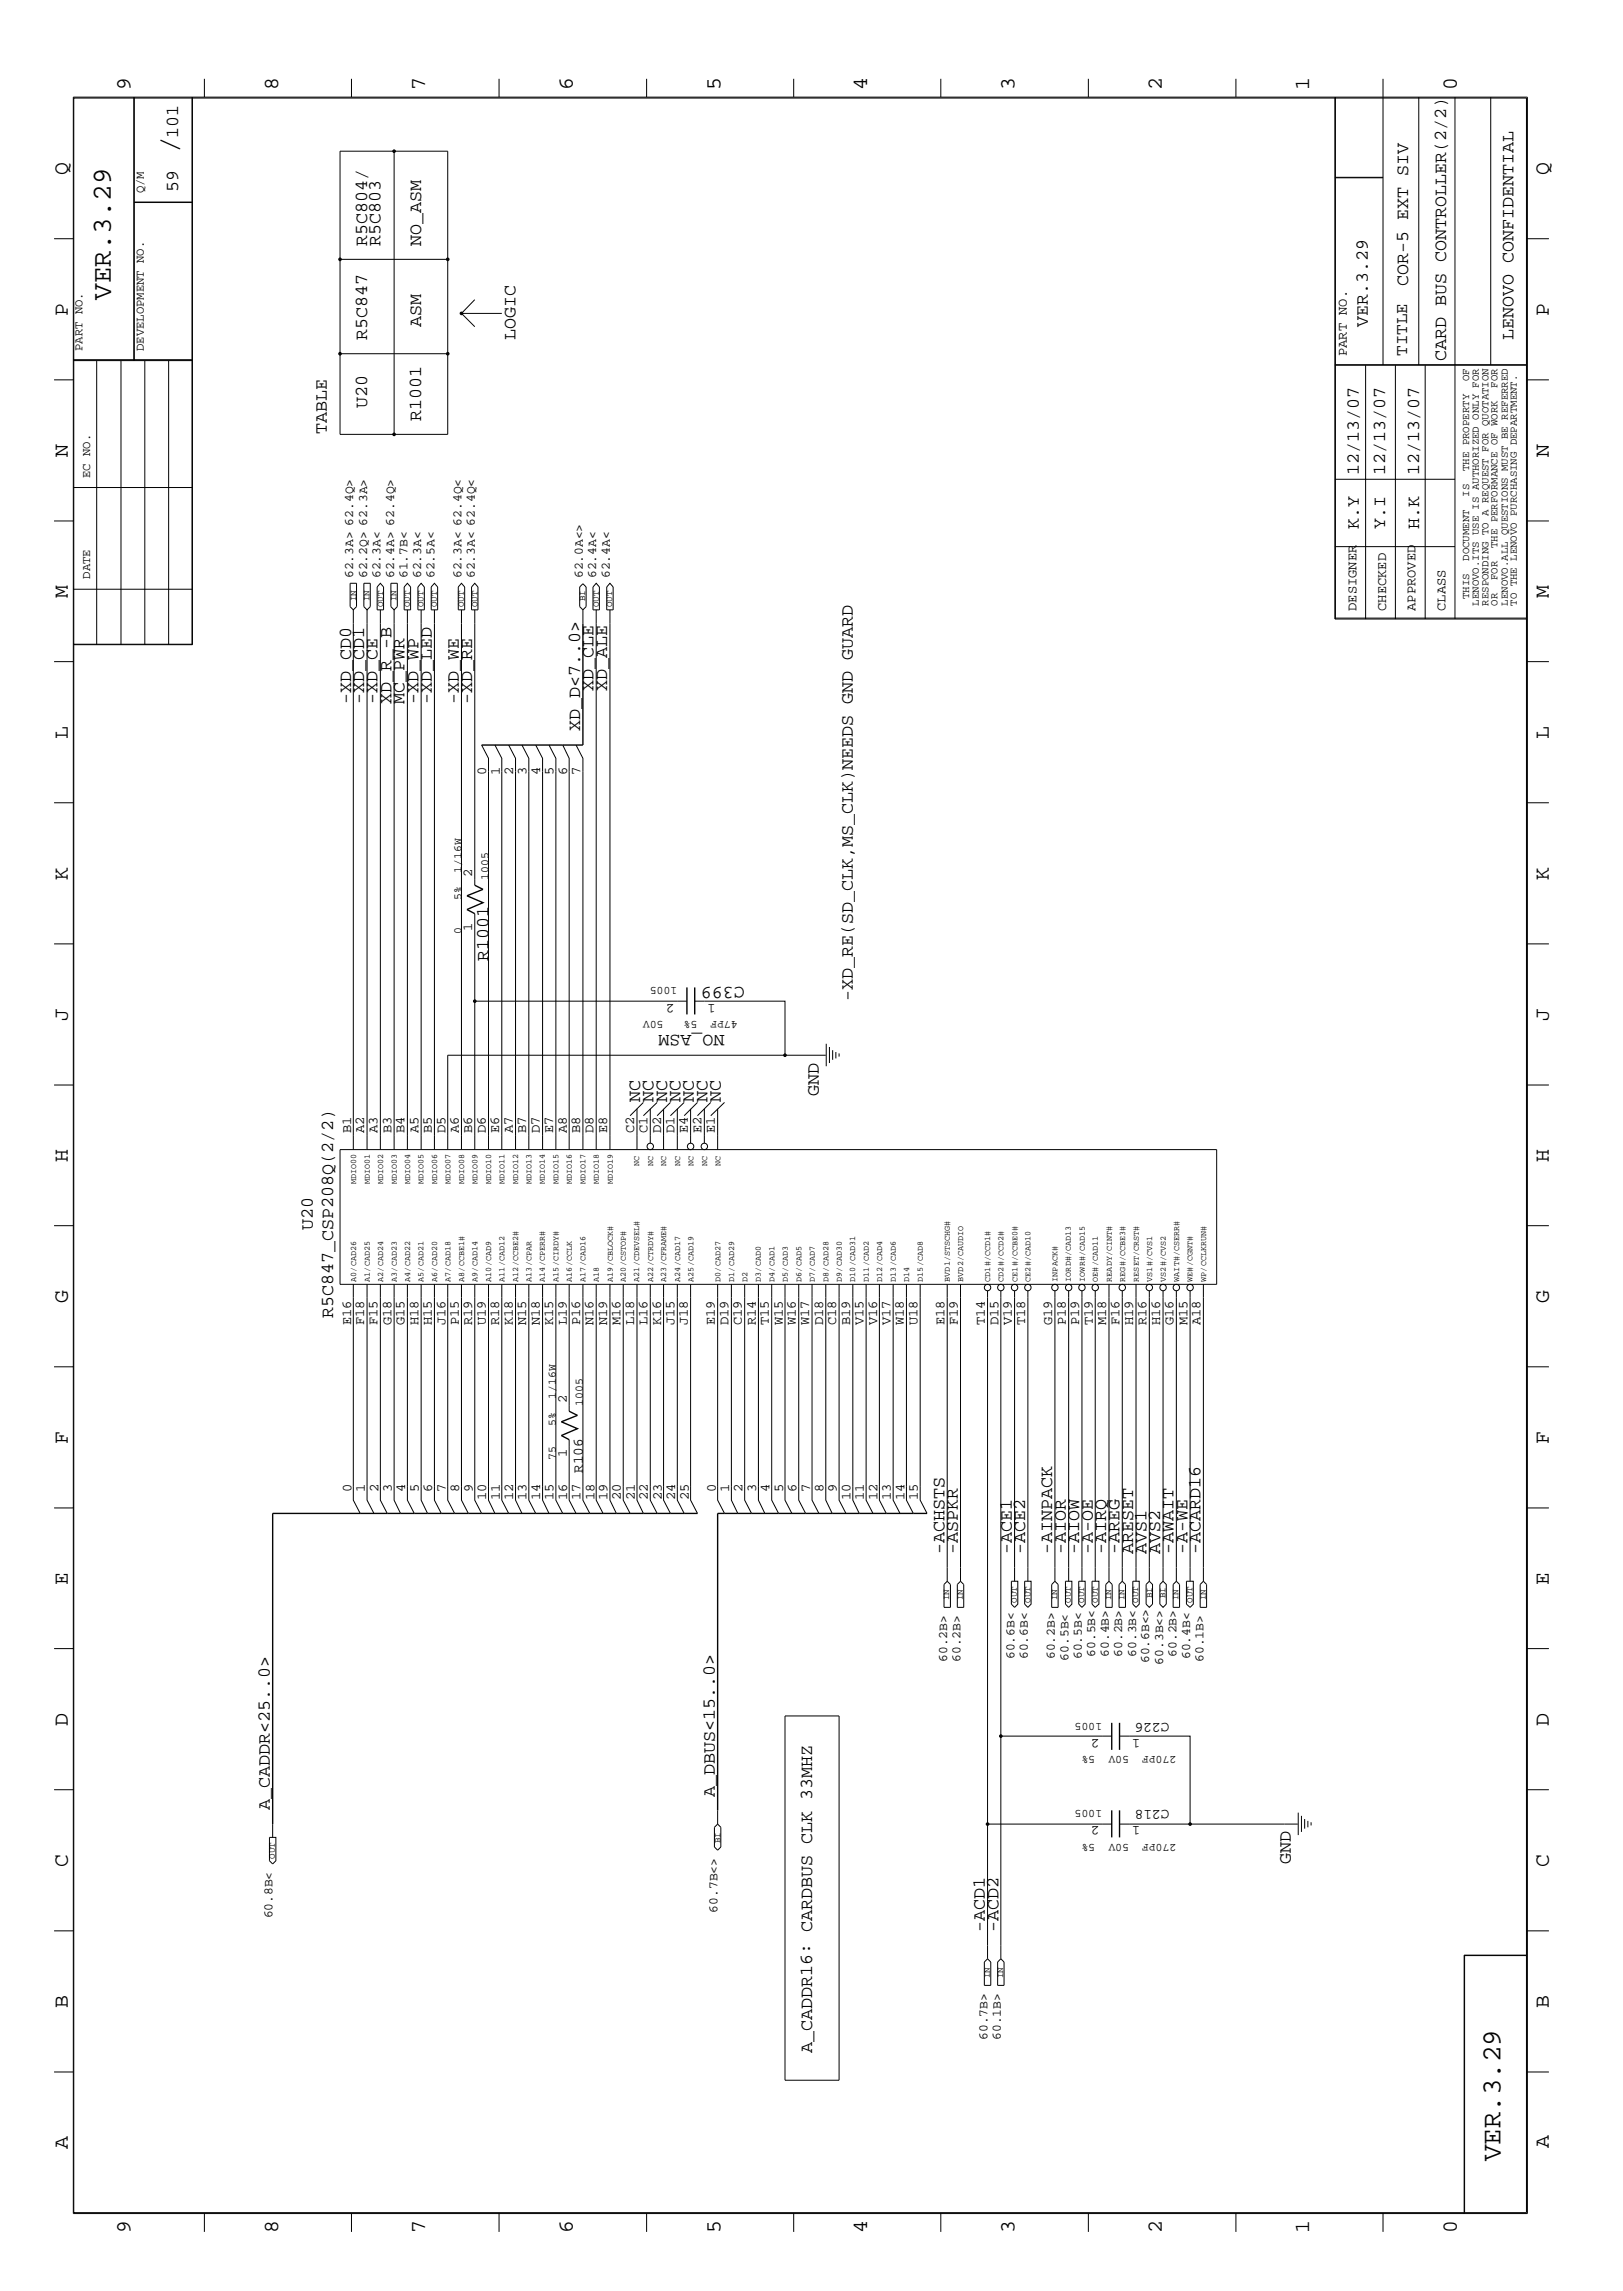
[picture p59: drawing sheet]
<svg xmlns="http://www.w3.org/2000/svg" width="300mm" height="423mm" viewBox="0 0 300 423" stroke-linecap="round" stroke-linejoin="round" font-family="sans-serif">
<defs><g id="words">
<text font-size="5.2" x="32.9" y="28.4" transform="rotate(-90 32.9 28.4)">/</text>
<g font-size="5.1">
<text x="20.5" y="55.4" transform="rotate(-90 20.5 55.4)">VER.3.29</text>
<text x="277.2" y="399.4" transform="rotate(-90 277.2 399.4)">VER.3.29</text>
</g>
<g font-size="4">
<text x="24.1" y="16.7" transform="rotate(-90 24.1 16.7)">9</text>
<text x="51.4" y="16.7" transform="rotate(-90 51.4 16.7)">8</text>
<text x="78.6" y="16.7" transform="rotate(-90 78.6 16.7)">7</text>
<text x="105.8" y="16.7" transform="rotate(-90 105.8 16.7)">6</text>
<text x="133.1" y="16.7" transform="rotate(-90 133.1 16.7)">5</text>
<text x="160.2" y="16.7" transform="rotate(-90 160.2 16.7)">4</text>
<text x="187.5" y="16.7" transform="rotate(-90 187.5 16.7)">3</text>
<text x="214.6" y="16.7" transform="rotate(-90 214.6 16.7)">2</text>
<text x="241.9" y="16.7" transform="rotate(-90 241.9 16.7)">1</text>
<text x="269.2" y="16.7" transform="rotate(-90 269.2 16.7)">0</text>
<text x="12.5" y="32.3" transform="rotate(-90 12.5 32.3)">Q</text>
<text x="286.2" y="32.3" transform="rotate(-90 286.2 32.3)">Q</text>
<text x="12.5" y="58.3" transform="rotate(-90 12.5 58.3)">P</text>
<text x="286.2" y="58.3" transform="rotate(-90 286.2 58.3)">P</text>
<text x="12.5" y="84.4" transform="rotate(-90 12.5 84.4)">N</text>
<text x="286.2" y="84.4" transform="rotate(-90 286.2 84.4)">N</text>
<text x="12.5" y="110.5" transform="rotate(-90 12.5 110.5)">M</text>
<text x="286.2" y="110.5" transform="rotate(-90 286.2 110.5)">M</text>
<text x="12.5" y="136.5" transform="rotate(-90 12.5 136.5)">L</text>
<text x="286.2" y="136.5" transform="rotate(-90 286.2 136.5)">L</text>
<text x="12.5" y="162.6" transform="rotate(-90 12.5 162.6)">K</text>
<text x="286.2" y="162.6" transform="rotate(-90 286.2 162.6)">K</text>
<text x="12.5" y="188.6" transform="rotate(-90 12.5 188.6)">J</text>
<text x="286.2" y="188.6" transform="rotate(-90 286.2 188.6)">J</text>
<text x="12.5" y="214.7" transform="rotate(-90 12.5 214.7)">H</text>
<text x="286.2" y="214.7" transform="rotate(-90 286.2 214.7)">H</text>
<text x="12.5" y="240.7" transform="rotate(-90 12.5 240.7)">G</text>
<text x="286.2" y="240.7" transform="rotate(-90 286.2 240.7)">G</text>
<text x="12.5" y="266.8" transform="rotate(-90 12.5 266.8)">F</text>
<text x="286.2" y="266.8" transform="rotate(-90 286.2 266.8)">F</text>
<text x="12.5" y="292.9" transform="rotate(-90 12.5 292.9)">E</text>
<text x="286.2" y="292.9" transform="rotate(-90 286.2 292.9)">E</text>
<text x="12.5" y="318.9" transform="rotate(-90 12.5 318.9)">D</text>
<text x="286.2" y="318.9" transform="rotate(-90 286.2 318.9)">D</text>
<text x="12.5" y="344.9" transform="rotate(-90 12.5 344.9)">C</text>
<text x="286.2" y="344.9" transform="rotate(-90 286.2 344.9)">C</text>
<text x="12.5" y="371" transform="rotate(-90 12.5 371)">B</text>
<text x="286.2" y="371" transform="rotate(-90 286.2 371)">B</text>
<text x="12.5" y="397" transform="rotate(-90 12.5 397)">A</text>
<text x="286.2" y="397" transform="rotate(-90 286.2 397)">A</text>
<text x="24.1" y="412.7" transform="rotate(-90 24.1 412.7)">9</text>
<text x="51.4" y="412.7" transform="rotate(-90 51.4 412.7)">8</text>
<text x="78.6" y="412.7" transform="rotate(-90 78.6 412.7)">7</text>
<text x="105.8" y="412.7" transform="rotate(-90 105.8 412.7)">6</text>
<text x="133.1" y="412.7" transform="rotate(-90 133.1 412.7)">5</text>
<text x="160.2" y="412.7" transform="rotate(-90 160.2 412.7)">4</text>
<text x="187.5" y="412.7" transform="rotate(-90 187.5 412.7)">3</text>
<text x="214.6" y="412.7" transform="rotate(-90 214.6 412.7)">2</text>
<text x="241.9" y="412.7" transform="rotate(-90 241.9 412.7)">1</text>
<text x="269.2" y="412.7" transform="rotate(-90 269.2 412.7)">0</text>
</g>
<g font-size="3.4">
<text x="32.9" y="25.5" transform="rotate(-90 32.9 25.5)">101</text>
<text x="32.9" y="35.5" transform="rotate(-90 32.9 35.5)">59</text>
<text x="67.8" y="45.4" transform="rotate(-90 67.8 45.4)">R5C804/</text>
<text x="70.3" y="45.4" transform="rotate(-90 70.3 45.4)">R5C803</text>
<text x="77.8" y="45.4" transform="rotate(-90 77.8 45.4)">NO_ASM</text>
<text x="260.2" y="52.9" transform="rotate(-90 260.2 52.9)">COR-5 EXT SIV</text>
<text x="67.8" y="62.8" transform="rotate(-90 67.8 62.8)">R5C847</text>
<text x="77.8" y="60.4" transform="rotate(-90 77.8 60.4)">ASM</text>
<text x="95.3" y="62.8" transform="rotate(-90 95.3 62.8)">LOGIC</text>
<text x="252.7" y="60.4" transform="rotate(-90 252.7 60.4)">VER.3.29</text>
<text x="279.7" y="62.8" transform="rotate(-90 279.7 62.8)">LENOVO CONFIDENTIAL</text>
<text x="267.2" y="66.6" transform="rotate(-90 267.2 66.6)">CARD BUS CONTROLLER(2/2)</text>
<text x="67.8" y="75.4" transform="rotate(-90 67.8 75.4)">U20</text>
<text x="77.8" y="77.8" transform="rotate(-90 77.8 77.8)">R1001</text>
<text x="60.4" y="80.3" transform="rotate(-90 60.4 80.3)">TABLE</text>
<text x="251" y="87.8" transform="rotate(-90 251 87.8)">12/13/07</text>
<text x="255.9" y="87.8" transform="rotate(-90 255.9 87.8)">12/13/07</text>
<text x="262.2" y="87.8" transform="rotate(-90 262.2 87.8)">12/13/07</text>
<text x="251" y="97.8" transform="rotate(-90 251 97.8)">K.Y</text>
<text x="255.9" y="97.8" transform="rotate(-90 255.9 97.8)">Y.I</text>
<text x="262.2" y="97.8" transform="rotate(-90 262.2 97.8)">H.K</text>
<text x="64.9" y="130.1" transform="rotate(-90 64.9 130.1)">-XD_CD0</text>
<text x="67.3" y="130.1" transform="rotate(-90 67.3 130.1)">-XD_CD1</text>
<text x="69.8" y="130.1" transform="rotate(-90 69.8 130.1)">-XD_CE</text>
<text x="72.3" y="130.1" transform="rotate(-90 72.3 130.1)">XD_R_-B</text>
<text x="74.8" y="130.1" transform="rotate(-90 74.8 130.1)">MC_PWR</text>
<text x="77.3" y="130.1" transform="rotate(-90 77.3 130.1)">-XD_WP</text>
<text x="79.8" y="130.1" transform="rotate(-90 79.8 130.1)">-XD_LED</text>
<text x="84.8" y="130.1" transform="rotate(-90 84.8 130.1)">-XD_WE</text>
<text x="87.2" y="130.1" transform="rotate(-90 87.2 130.1)">-XD_RE</text>
<text x="109.6" y="127.7" transform="rotate(-90 109.6 127.7)">XD_CLE</text>
<text x="112.2" y="127.7" transform="rotate(-90 112.2 127.7)">XD_ALE</text>
<text x="107.2" y="135.1" transform="rotate(-90 107.2 135.1)">XD_D&lt;7..0&gt;</text>
<text x="90.3" y="177.5" transform="rotate(-90 90.3 177.5)">R1001</text>
<text x="137.6" y="182.5" transform="rotate(-180 137.6 182.5)">C399</text>
<text x="157.6" y="185" transform="rotate(-90 157.6 185)">-XD_RE(SD_CLK,MS_CLK)NEEDS GND GUARD</text>
<text x="133.9" y="191.2" transform="rotate(-180 133.9 191.2)">NO_ASM</text>
<text x="118.3" y="203.7" transform="rotate(-90 118.3 203.7)">NC</text>
<text x="120.7" y="203.7" transform="rotate(-90 120.7 203.7)">NC</text>
<text x="123.3" y="203.7" transform="rotate(-90 123.3 203.7)">NC</text>
<text x="125.7" y="203.7" transform="rotate(-90 125.7 203.7)">NC</text>
<text x="128.2" y="203.7" transform="rotate(-90 128.2 203.7)">NC</text>
<text x="130.7" y="203.7" transform="rotate(-90 130.7 203.7)">NC</text>
<text x="133.2" y="203.7" transform="rotate(-90 133.2 203.7)">NC</text>
<text x="151.3" y="202.4" transform="rotate(-90 151.3 202.4)">GND</text>
<text x="57.8" y="227.3" transform="rotate(-90 57.8 227.3)">U20</text>
<text x="61.6" y="243.6" transform="rotate(-90 61.6 243.6)">R5C847_CSP208Q(2/2)</text>
<text x="174.5" y="287.2" transform="rotate(-90 174.5 287.2)">-ACHSTS</text>
<text x="177" y="287.2" transform="rotate(-90 177 287.2)">-ASPKR</text>
<text x="186.9" y="287.2" transform="rotate(-90 186.9 287.2)">-ACE1</text>
<text x="189.4" y="287.2" transform="rotate(-90 189.4 287.2)">-ACE2</text>
<text x="194.4" y="287.2" transform="rotate(-90 194.4 287.2)">-AINPACK</text>
<text x="196.9" y="287.2" transform="rotate(-90 196.9 287.2)">-AIOR</text>
<text x="199.4" y="287.2" transform="rotate(-90 199.4 287.2)">-AIOW</text>
<text x="201.9" y="287.2" transform="rotate(-90 201.9 287.2)">-A-OE</text>
<text x="204.4" y="287.2" transform="rotate(-90 204.4 287.2)">-AIRQ</text>
<text x="206.8" y="287.2" transform="rotate(-90 206.8 287.2)">-AREG</text>
<text x="209.4" y="287.2" transform="rotate(-90 209.4 287.2)">ARESET</text>
<text x="211.8" y="287.2" transform="rotate(-90 211.8 287.2)">AVS1</text>
<text x="214.4" y="287.2" transform="rotate(-90 214.4 287.2)">AVS2</text>
<text x="216.8" y="287.2" transform="rotate(-90 216.8 287.2)">-AWAIT</text>
<text x="219.4" y="287.2" transform="rotate(-90 219.4 287.2)">-A-WE</text>
<text x="221.8" y="287.2" transform="rotate(-90 221.8 287.2)">-ACARD16</text>
<text x="49.9" y="334.5" transform="rotate(-90 49.9 334.5)">A_CADDR&lt;25..0&gt;</text>
<text x="132.1" y="332.1" transform="rotate(-90 132.1 332.1)">A_DBUS&lt;15..0&gt;</text>
<text x="238.5" y="344.5" transform="rotate(-90 238.5 344.5)">GND</text>
<text x="181.9" y="357" transform="rotate(-90 181.9 357)">-ACD1</text>
<text x="184.5" y="357" transform="rotate(-90 184.5 357)">-ACD2</text>
<text x="150" y="379.4" transform="rotate(-90 150 379.4)">A_CADDR16: CARDBUS CLK 33MHZ</text>
</g>
<text font-size="3.2" x="260" y="65.8" transform="rotate(-90 260 65.8)">TITLE</text>
<g font-size="2.7">
<text x="107.7" y="272.2" transform="rotate(-90 107.7 272.2)">R106</text>
<text x="216.1" y="318.3" transform="rotate(-180 216.1 318.3)">C226</text>
<text x="216.1" y="334.5" transform="rotate(-180 216.1 334.5)">C218</text>
</g>
<g font-size="2.5">
<text x="248.8" y="65.8" transform="rotate(-90 248.8 65.8)">PART NO.</text>
<text x="250.6" y="112.9" transform="rotate(-90 250.6 112.9)">DESIGNER</text>
<text x="256.1" y="112.9" transform="rotate(-90 256.1 112.9)">CHECKED</text>
<text x="261.5" y="112.9" transform="rotate(-90 261.5 112.9)">APPROVED</text>
<text x="267" y="112.9" transform="rotate(-90 267 112.9)">CLASS</text>
<text x="89.8" y="143.2" transform="rotate(-90 89.8 143.2)">0</text>
<text x="92.4" y="143.2" transform="rotate(-90 92.4 143.2)">1</text>
<text x="94.8" y="143.2" transform="rotate(-90 94.8 143.2)">2</text>
<text x="97.3" y="143.2" transform="rotate(-90 97.3 143.2)">3</text>
<text x="99.8" y="143.2" transform="rotate(-90 99.8 143.2)">4</text>
<text x="102.3" y="143.2" transform="rotate(-90 102.3 143.2)">5</text>
<text x="104.8" y="143.2" transform="rotate(-90 104.8 143.2)">6</text>
<text x="107.3" y="143.2" transform="rotate(-90 107.3 143.2)">7</text>
<text x="87.2" y="162.1" transform="rotate(-90 87.2 162.1)">2</text>
<text x="87.2" y="172" transform="rotate(-90 87.2 172)">1</text>
<text x="124.6" y="185.5" transform="rotate(-180 124.6 185.5)">2</text>
<text x="132.2" y="185.5" transform="rotate(-180 132.2 185.5)">1</text>
<text x="64.9" y="209.4" transform="rotate(-90 64.9 209.4)">B1</text>
<text x="67.3" y="209.4" transform="rotate(-90 67.3 209.4)">A2</text>
<text x="69.8" y="209.4" transform="rotate(-90 69.8 209.4)">A3</text>
<text x="72.3" y="209.4" transform="rotate(-90 72.3 209.4)">B3</text>
<text x="74.8" y="209.4" transform="rotate(-90 74.8 209.4)">B4</text>
<text x="77.3" y="209.4" transform="rotate(-90 77.3 209.4)">A5</text>
<text x="79.8" y="209.4" transform="rotate(-90 79.8 209.4)">B5</text>
<text x="82.3" y="209.4" transform="rotate(-90 82.3 209.4)">D5</text>
<text x="84.8" y="209.4" transform="rotate(-90 84.8 209.4)">A6</text>
<text x="87.2" y="209.4" transform="rotate(-90 87.2 209.4)">B6</text>
<text x="89.7" y="209.4" transform="rotate(-90 89.7 209.4)">D6</text>
<text x="92.2" y="209.4" transform="rotate(-90 92.2 209.4)">E6</text>
<text x="94.7" y="209.4" transform="rotate(-90 94.7 209.4)">A7</text>
<text x="97.2" y="209.4" transform="rotate(-90 97.2 209.4)">B7</text>
<text x="99.7" y="209.4" transform="rotate(-90 99.7 209.4)">D7</text>
<text x="102.2" y="209.4" transform="rotate(-90 102.2 209.4)">E7</text>
<text x="104.7" y="209.4" transform="rotate(-90 104.7 209.4)">A8</text>
<text x="107.2" y="209.4" transform="rotate(-90 107.2 209.4)">B8</text>
<text x="109.6" y="209.4" transform="rotate(-90 109.6 209.4)">D8</text>
<text x="112.2" y="209.4" transform="rotate(-90 112.2 209.4)">E8</text>
<text x="117.2" y="209.4" transform="rotate(-90 117.2 209.4)">C2</text>
<text x="119.6" y="209.4" transform="rotate(-90 119.6 209.4)">C1</text>
<text x="122.2" y="209.4" transform="rotate(-90 122.2 209.4)">D2</text>
<text x="124.6" y="209.4" transform="rotate(-90 124.6 209.4)">D1</text>
<text x="127.1" y="209.4" transform="rotate(-90 127.1 209.4)">E4</text>
<text x="129.6" y="209.4" transform="rotate(-90 129.6 209.4)">E2</text>
<text x="132.1" y="209.4" transform="rotate(-90 132.1 209.4)">E1</text>
<text x="64.9" y="244.9" transform="rotate(-90 64.9 244.9)">E16</text>
<text x="67.3" y="244.9" transform="rotate(-90 67.3 244.9)">F18</text>
<text x="69.8" y="244.9" transform="rotate(-90 69.8 244.9)">F15</text>
<text x="72.3" y="244.9" transform="rotate(-90 72.3 244.9)">G18</text>
<text x="74.8" y="244.9" transform="rotate(-90 74.8 244.9)">G15</text>
<text x="77.3" y="244.9" transform="rotate(-90 77.3 244.9)">H18</text>
<text x="79.8" y="244.9" transform="rotate(-90 79.8 244.9)">H15</text>
<text x="82.3" y="244.9" transform="rotate(-90 82.3 244.9)">J16</text>
<text x="84.8" y="244.9" transform="rotate(-90 84.8 244.9)">P15</text>
<text x="87.2" y="244.9" transform="rotate(-90 87.2 244.9)">R19</text>
<text x="89.7" y="244.9" transform="rotate(-90 89.7 244.9)">U19</text>
<text x="92.2" y="244.9" transform="rotate(-90 92.2 244.9)">R18</text>
<text x="94.7" y="244.9" transform="rotate(-90 94.7 244.9)">K18</text>
<text x="97.2" y="244.9" transform="rotate(-90 97.2 244.9)">N15</text>
<text x="99.7" y="244.9" transform="rotate(-90 99.7 244.9)">N18</text>
<text x="102.2" y="244.9" transform="rotate(-90 102.2 244.9)">K15</text>
<text x="104.7" y="244.9" transform="rotate(-90 104.7 244.9)">L19</text>
<text x="107.2" y="244.9" transform="rotate(-90 107.2 244.9)">P16</text>
<text x="109.6" y="244.9" transform="rotate(-90 109.6 244.9)">N16</text>
<text x="112.2" y="244.9" transform="rotate(-90 112.2 244.9)">N19</text>
<text x="114.6" y="244.9" transform="rotate(-90 114.6 244.9)">M16</text>
<text x="117.2" y="244.9" transform="rotate(-90 117.2 244.9)">L18</text>
<text x="119.6" y="244.9" transform="rotate(-90 119.6 244.9)">L16</text>
<text x="122.2" y="244.9" transform="rotate(-90 122.2 244.9)">K16</text>
<text x="124.6" y="244.9" transform="rotate(-90 124.6 244.9)">J15</text>
<text x="127.1" y="244.9" transform="rotate(-90 127.1 244.9)">J18</text>
<text x="132.1" y="244.9" transform="rotate(-90 132.1 244.9)">E19</text>
<text x="134.6" y="244.9" transform="rotate(-90 134.6 244.9)">D19</text>
<text x="137.1" y="244.9" transform="rotate(-90 137.1 244.9)">C19</text>
<text x="139.6" y="244.9" transform="rotate(-90 139.6 244.9)">R14</text>
<text x="142.1" y="244.9" transform="rotate(-90 142.1 244.9)">T15</text>
<text x="144.6" y="244.9" transform="rotate(-90 144.6 244.9)">W15</text>
<text x="147.1" y="244.9" transform="rotate(-90 147.1 244.9)">W16</text>
<text x="149.5" y="244.9" transform="rotate(-90 149.5 244.9)">W17</text>
<text x="152.1" y="244.9" transform="rotate(-90 152.1 244.9)">D18</text>
<text x="154.5" y="244.9" transform="rotate(-90 154.5 244.9)">C18</text>
<text x="157.1" y="244.9" transform="rotate(-90 157.1 244.9)">B19</text>
<text x="159.5" y="244.9" transform="rotate(-90 159.5 244.9)">V15</text>
<text x="162.1" y="244.9" transform="rotate(-90 162.1 244.9)">V16</text>
<text x="164.5" y="244.9" transform="rotate(-90 164.5 244.9)">V17</text>
<text x="167" y="244.9" transform="rotate(-90 167 244.9)">W18</text>
<text x="169.5" y="244.9" transform="rotate(-90 169.5 244.9)">U18</text>
<text x="174.5" y="244.9" transform="rotate(-90 174.5 244.9)">E18</text>
<text x="177" y="244.9" transform="rotate(-90 177 244.9)">F19</text>
<text x="181.9" y="244.9" transform="rotate(-90 181.9 244.9)">T14</text>
<text x="184.5" y="244.9" transform="rotate(-90 184.5 244.9)">D15</text>
<text x="186.9" y="244.9" transform="rotate(-90 186.9 244.9)">V19</text>
<text x="189.4" y="244.9" transform="rotate(-90 189.4 244.9)">T18</text>
<text x="194.4" y="244.9" transform="rotate(-90 194.4 244.9)">G19</text>
<text x="196.9" y="244.9" transform="rotate(-90 196.9 244.9)">P18</text>
<text x="199.4" y="244.9" transform="rotate(-90 199.4 244.9)">P19</text>
<text x="201.9" y="244.9" transform="rotate(-90 201.9 244.9)">T19</text>
<text x="204.4" y="244.9" transform="rotate(-90 204.4 244.9)">M18</text>
<text x="206.8" y="244.9" transform="rotate(-90 206.8 244.9)">F16</text>
<text x="209.4" y="244.9" transform="rotate(-90 209.4 244.9)">H19</text>
<text x="211.8" y="244.9" transform="rotate(-90 211.8 244.9)">R16</text>
<text x="214.4" y="244.9" transform="rotate(-90 214.4 244.9)">H16</text>
<text x="216.8" y="244.9" transform="rotate(-90 216.8 244.9)">G16</text>
<text x="219.4" y="244.9" transform="rotate(-90 219.4 244.9)">M15</text>
<text x="221.8" y="244.9" transform="rotate(-90 221.8 244.9)">A18</text>
<text x="104.7" y="259.2" transform="rotate(-90 104.7 259.2)">2</text>
<text x="104.7" y="269.2" transform="rotate(-90 104.7 269.2)">1</text>
<text x="64.9" y="275.7" transform="rotate(-90 64.9 275.7)">0</text>
<text x="67.4" y="275.7" transform="rotate(-90 67.4 275.7)">1</text>
<text x="69.9" y="275.7" transform="rotate(-90 69.9 275.7)">2</text>
<text x="72.4" y="275.7" transform="rotate(-90 72.4 275.7)">3</text>
<text x="74.8" y="275.7" transform="rotate(-90 74.8 275.7)">4</text>
<text x="77.4" y="275.7" transform="rotate(-90 77.4 275.7)">5</text>
<text x="79.8" y="275.7" transform="rotate(-90 79.8 275.7)">6</text>
<text x="82.4" y="275.7" transform="rotate(-90 82.4 275.7)">7</text>
<text x="84.8" y="275.7" transform="rotate(-90 84.8 275.7)">8</text>
<text x="87.4" y="275.7" transform="rotate(-90 87.4 275.7)">9</text>
<text x="132.2" y="275.7" transform="rotate(-90 132.2 275.7)">0</text>
<text x="134.7" y="275.7" transform="rotate(-90 134.7 275.7)">1</text>
<text x="137.2" y="275.7" transform="rotate(-90 137.2 275.7)">2</text>
<text x="139.7" y="275.7" transform="rotate(-90 139.7 275.7)">3</text>
<text x="142.2" y="275.7" transform="rotate(-90 142.2 275.7)">4</text>
<text x="144.7" y="275.7" transform="rotate(-90 144.7 275.7)">5</text>
<text x="147.2" y="275.7" transform="rotate(-90 147.2 275.7)">6</text>
<text x="149.7" y="275.7" transform="rotate(-90 149.7 275.7)">7</text>
<text x="152.1" y="275.7" transform="rotate(-90 152.1 275.7)">8</text>
<text x="154.6" y="275.7" transform="rotate(-90 154.6 275.7)">9</text>
<text x="89.8" y="277.2" transform="rotate(-90 89.8 277.2)">10</text>
<text x="92.4" y="277.2" transform="rotate(-90 92.4 277.2)">11</text>
<text x="94.8" y="277.2" transform="rotate(-90 94.8 277.2)">12</text>
<text x="97.3" y="277.2" transform="rotate(-90 97.3 277.2)">13</text>
<text x="99.8" y="277.2" transform="rotate(-90 99.8 277.2)">14</text>
<text x="102.3" y="277.2" transform="rotate(-90 102.3 277.2)">15</text>
<text x="104.8" y="277.2" transform="rotate(-90 104.8 277.2)">16</text>
<text x="107.3" y="277.2" transform="rotate(-90 107.3 277.2)">17</text>
<text x="109.8" y="277.2" transform="rotate(-90 109.8 277.2)">18</text>
<text x="112.3" y="277.2" transform="rotate(-90 112.3 277.2)">19</text>
<text x="114.7" y="277.2" transform="rotate(-90 114.7 277.2)">20</text>
<text x="117.3" y="277.2" transform="rotate(-90 117.3 277.2)">21</text>
<text x="119.7" y="277.2" transform="rotate(-90 119.7 277.2)">22</text>
<text x="122.3" y="277.2" transform="rotate(-90 122.3 277.2)">23</text>
<text x="124.7" y="277.2" transform="rotate(-90 124.7 277.2)">24</text>
<text x="127.3" y="277.2" transform="rotate(-90 127.3 277.2)">25</text>
<text x="157.1" y="277.2" transform="rotate(-90 157.1 277.2)">10</text>
<text x="159.6" y="277.2" transform="rotate(-90 159.6 277.2)">11</text>
<text x="162.1" y="277.2" transform="rotate(-90 162.1 277.2)">12</text>
<text x="164.6" y="277.2" transform="rotate(-90 164.6 277.2)">13</text>
<text x="167.1" y="277.2" transform="rotate(-90 167.1 277.2)">14</text>
<text x="169.6" y="277.2" transform="rotate(-90 169.6 277.2)">15</text>
<text x="203.1" y="321.3" transform="rotate(-180 203.1 321.3)">2</text>
<text x="210.7" y="321.3" transform="rotate(-180 210.7 321.3)">1</text>
<text x="203.1" y="337.5" transform="rotate(-180 203.1 337.5)">2</text>
<text x="210.7" y="337.5" transform="rotate(-180 210.7 337.5)">1</text>
</g>
<g font-size="2.4">
<text x="65.3" y="106.8" transform="rotate(-90 65.3 106.8)">62.3A&gt; 62.4Q&gt;</text>
<text x="67.8" y="106.8" transform="rotate(-90 67.8 106.8)">62.2Q&gt; 62.3A&gt;</text>
<text x="70.3" y="106.8" transform="rotate(-90 70.3 106.8)">62.3A&lt;</text>
<text x="72.8" y="106.8" transform="rotate(-90 72.8 106.8)">62.4A&gt; 62.4Q&gt;</text>
<text x="75.3" y="106.8" transform="rotate(-90 75.3 106.8)">61.7B&lt;</text>
<text x="77.8" y="106.8" transform="rotate(-90 77.8 106.8)">62.3A&lt;</text>
<text x="80.3" y="106.8" transform="rotate(-90 80.3 106.8)">62.5A&lt;</text>
<text x="85.3" y="106.8" transform="rotate(-90 85.3 106.8)">62.3A&lt; 62.4Q&lt;</text>
<text x="87.7" y="106.8" transform="rotate(-90 87.7 106.8)">62.3A&lt; 62.4Q&lt;</text>
<text x="107.7" y="106.8" transform="rotate(-90 107.7 106.8)">62.0A&lt;&gt;</text>
<text x="110.2" y="106.8" transform="rotate(-90 110.2 106.8)">62.4A&lt;</text>
<text x="112.7" y="106.8" transform="rotate(-90 112.7 106.8)">62.4A&lt;</text>
<text x="175" y="307.1" transform="rotate(-90 175 307.1)">60.2B&gt;</text>
<text x="177.5" y="307.1" transform="rotate(-90 177.5 307.1)">60.2B&gt;</text>
<text x="187.5" y="306.6" transform="rotate(-90 187.5 306.6)">60.6B&lt;</text>
<text x="189.9" y="306.6" transform="rotate(-90 189.9 306.6)">60.6B&lt;</text>
<text x="194.9" y="306.6" transform="rotate(-90 194.9 306.6)">60.2B&gt;</text>
<text x="197.4" y="306.8" transform="rotate(-90 197.4 306.8)">60.5B&lt;</text>
<text x="199.9" y="306.6" transform="rotate(-90 199.9 306.6)">60.5B&lt;</text>
<text x="202.4" y="306.2" transform="rotate(-90 202.4 306.2)">60.5B&lt;</text>
<text x="204.9" y="306.2" transform="rotate(-90 204.9 306.2)">60.4B&gt;</text>
<text x="207.3" y="306.2" transform="rotate(-90 207.3 306.2)">60.2B&gt;</text>
<text x="209.9" y="306.2" transform="rotate(-90 209.9 306.2)">60.3B&lt;</text>
<text x="212.3" y="307.3" transform="rotate(-90 212.3 307.3)">60.6B&lt;&gt;</text>
<text x="214.9" y="307.6" transform="rotate(-90 214.9 307.6)">60.3B&lt;&gt;</text>
<text x="217.3" y="306.2" transform="rotate(-90 217.3 306.2)">60.2B&gt;</text>
<text x="219.9" y="306.6" transform="rotate(-90 219.9 306.6)">60.4B&lt;</text>
<text x="222.3" y="307.1" transform="rotate(-90 222.3 307.1)">60.1B&gt;</text>
<text x="132.6" y="353.4" transform="rotate(-90 132.6 353.4)">60.7B&lt;&gt;</text>
<text x="50.4" y="354.5" transform="rotate(-90 50.4 354.5)">60.8B&lt;</text>
<text x="182.5" y="376.9" transform="rotate(-90 182.5 376.9)">60.7B&gt;</text>
<text x="184.9" y="376.9" transform="rotate(-90 184.9 376.9)">60.1B&gt;</text>
</g>
<g font-size="2.3">
<text x="26.6" y="35.7" transform="rotate(-90 26.6 35.7)">Q/M</text>
<text x="15.2" y="64.9" transform="rotate(-90 15.2 64.9)">PART NO.</text>
<text x="26.6" y="64.9" transform="rotate(-90 26.6 64.9)">DEVELOPMENT NO.</text>
<text x="16.7" y="88.3" transform="rotate(-90 16.7 88.3)">EC NO.</text>
<text x="16.7" y="106.9" transform="rotate(-90 16.7 106.9)">DATE</text>
</g>
<g font-size="2.1">
<text x="85.3" y="161.3" transform="rotate(-90 85.3 161.3)">1/16W</text>
<text x="85.3" y="166.3" transform="rotate(-90 85.3 166.3)">5%</text>
<text x="90.3" y="162.6" transform="rotate(-90 90.3 162.6)">1005</text>
<text x="85.3" y="172.6" transform="rotate(-90 85.3 172.6)">0</text>
<text x="125.1" y="182.5" transform="rotate(-180 125.1 182.5)">1005</text>
<text x="122.6" y="188.7" transform="rotate(-180 122.6 188.7)">50V</text>
<text x="128.9" y="188.7" transform="rotate(-180 128.9 188.7)">5%</text>
<text x="136.3" y="188.7" transform="rotate(-180 136.3 188.7)">47PF</text>
<text x="102.7" y="263.5" transform="rotate(-90 102.7 263.5)">5%</text>
<text x="102.7" y="258.5" transform="rotate(-90 102.7 258.5)">1/16W</text>
<text x="107.7" y="259.8" transform="rotate(-90 107.7 259.8)">1005</text>
<text x="102.7" y="269.7" transform="rotate(-90 102.7 269.7)">75</text>
<text x="203.6" y="318.3" transform="rotate(-180 203.6 318.3)">1005</text>
<text x="202.4" y="324.5" transform="rotate(-180 202.4 324.5)">5%</text>
<text x="208.6" y="324.5" transform="rotate(-180 208.6 324.5)">50V</text>
<text x="217.3" y="324.5" transform="rotate(-180 217.3 324.5)">270PF</text>
<text x="203.6" y="334.5" transform="rotate(-180 203.6 334.5)">1005</text>
<text x="202.4" y="340.8" transform="rotate(-180 202.4 340.8)">5%</text>
<text x="208.6" y="340.8" transform="rotate(-180 208.6 340.8)">50V</text>
<text x="217.3" y="340.8" transform="rotate(-180 217.3 340.8)">270PF</text>
</g>
<g font-size="2">
<text x="271.4" y="70.4" transform="rotate(-90 271.4 70.4)">OF</text>
<text x="276.7" y="71.6" transform="rotate(-90 276.7 71.6)">FOR</text>
<text x="271.4" y="87" transform="rotate(-90 271.4 87)">THE PROPERTY</text>
<text x="271.4" y="91.8" transform="rotate(-90 271.4 91.8)">IS</text>
<text x="276.7" y="101.3" transform="rotate(-90 276.7 101.3)">THE PERFORMANCE OF WORK</text>
<text x="271.4" y="103.6" transform="rotate(-90 271.4 103.6)">DOCUMENT</text>
<text x="276.7" y="107.2" transform="rotate(-90 276.7 107.2)">FOR</text>
<text x="271.4" y="110.7" transform="rotate(-90 271.4 110.7)">THIS</text>
<text x="273.2" y="111.9" transform="rotate(-90 273.2 111.9)">LENOVO.ITS USE IS AUTHORIZED ONLY FOR</text>
<text x="275" y="111.9" transform="rotate(-90 275 111.9)">RESPONDING TO A REQUEST FOR QUOTATION</text>
<text x="276.7" y="111.9" transform="rotate(-90 276.7 111.9)">OR</text>
<text x="278.6" y="111.9" transform="rotate(-90 278.6 111.9)">LENOVO.ALL QUESTIONS MUST BE REFERRED</text>
<text x="280.2" y="111.9" transform="rotate(-90 280.2 111.9)">TO THE LENOVO PURCHASING DEPARTMENT.</text>
</g>
<g font-size="1.7">
<text x="65.8" y="111.1" transform="rotate(-90 65.8 111.1)">IN</text>
<text x="68.2" y="111.1" transform="rotate(-90 68.2 111.1)">IN</text>
<text x="70.8" y="112.2" transform="rotate(-90 70.8 112.2)">OUT</text>
<text x="73.2" y="111.1" transform="rotate(-90 73.2 111.1)">IN</text>
<text x="75.7" y="112.2" transform="rotate(-90 75.7 112.2)">OUT</text>
<text x="78.2" y="112.2" transform="rotate(-90 78.2 112.2)">OUT</text>
<text x="80.7" y="112.2" transform="rotate(-90 80.7 112.2)">OUT</text>
<text x="85.7" y="112.2" transform="rotate(-90 85.7 112.2)">OUT</text>
<text x="88.2" y="112.2" transform="rotate(-90 88.2 112.2)">OUT</text>
<text x="108.1" y="111.1" transform="rotate(-90 108.1 111.1)">BI</text>
<text x="110.7" y="112.2" transform="rotate(-90 110.7 112.2)">OUT</text>
<text x="113.1" y="112.2" transform="rotate(-90 113.1 112.2)">OUT</text>
<text x="175.3" y="295.7" transform="rotate(-90 175.3 295.7)">IN</text>
<text x="177.9" y="295.7" transform="rotate(-90 177.9 295.7)">IN</text>
<text x="187.9" y="296.2" transform="rotate(-90 187.9 296.2)">OUT</text>
<text x="190.4" y="296.2" transform="rotate(-90 190.4 296.2)">OUT</text>
<text x="195.3" y="295.7" transform="rotate(-90 195.3 295.7)">IN</text>
<text x="197.9" y="296.2" transform="rotate(-90 197.9 296.2)">OUT</text>
<text x="200.3" y="296.2" transform="rotate(-90 200.3 296.2)">OUT</text>
<text x="202.9" y="296.2" transform="rotate(-90 202.9 296.2)">OUT</text>
<text x="205.3" y="295.7" transform="rotate(-90 205.3 295.7)">IN</text>
<text x="207.8" y="295.7" transform="rotate(-90 207.8 295.7)">IN</text>
<text x="210.3" y="296.2" transform="rotate(-90 210.3 296.2)">OUT</text>
<text x="212.9" y="295.3" transform="rotate(-90 212.9 295.3)">BI</text>
<text x="215.3" y="295.3" transform="rotate(-90 215.3 295.3)">BI</text>
<text x="217.8" y="295.7" transform="rotate(-90 217.8 295.7)">IN</text>
<text x="220.3" y="296.2" transform="rotate(-90 220.3 296.2)">OUT</text>
<text x="222.8" y="295.7" transform="rotate(-90 222.8 295.7)">IN</text>
<text x="133.1" y="340.6" transform="rotate(-90 133.1 340.6)">BI</text>
<text x="50.8" y="343.5" transform="rotate(-90 50.8 343.5)">OUT</text>
<text x="182.9" y="365.5" transform="rotate(-90 182.9 365.5)">IN</text>
<text x="185.3" y="365.5" transform="rotate(-90 185.3 365.5)">IN</text>
</g>
<g font-size="1.6">
<text x="118.1" y="215.4" transform="rotate(-90 118.1 215.4)">NC</text>
<text x="120.6" y="215.4" transform="rotate(-90 120.6 215.4)">NC</text>
<text x="123.1" y="215.4" transform="rotate(-90 123.1 215.4)">NC</text>
<text x="125.6" y="215.4" transform="rotate(-90 125.6 215.4)">NC</text>
<text x="128.1" y="215.4" transform="rotate(-90 128.1 215.4)">NC</text>
<text x="130.6" y="215.4" transform="rotate(-90 130.6 215.4)">NC</text>
<text x="133.1" y="215.4" transform="rotate(-90 133.1 215.4)">NC</text>
<text x="65.8" y="218.9" transform="rotate(-90 65.8 218.9)">MDIO00</text>
<text x="68.3" y="218.9" transform="rotate(-90 68.3 218.9)">MDIO01</text>
<text x="70.8" y="218.9" transform="rotate(-90 70.8 218.9)">MDIO02</text>
<text x="73.3" y="218.9" transform="rotate(-90 73.3 218.9)">MDIO03</text>
<text x="75.8" y="218.9" transform="rotate(-90 75.8 218.9)">MDIO04</text>
<text x="78.2" y="218.9" transform="rotate(-90 78.2 218.9)">MDIO05</text>
<text x="80.8" y="218.9" transform="rotate(-90 80.8 218.9)">MDIO06</text>
<text x="83.2" y="218.9" transform="rotate(-90 83.2 218.9)">MDIO07</text>
<text x="85.8" y="218.9" transform="rotate(-90 85.8 218.9)">MDIO08</text>
<text x="88.2" y="218.9" transform="rotate(-90 88.2 218.9)">MDIO09</text>
<text x="90.8" y="218.9" transform="rotate(-90 90.8 218.9)">MDIO10</text>
<text x="93.2" y="218.9" transform="rotate(-90 93.2 218.9)">MDIO11</text>
<text x="95.8" y="218.9" transform="rotate(-90 95.8 218.9)">MDIO12</text>
<text x="98.2" y="218.9" transform="rotate(-90 98.2 218.9)">MDIO13</text>
<text x="100.7" y="218.9" transform="rotate(-90 100.7 218.9)">MDIO14</text>
<text x="103.2" y="218.9" transform="rotate(-90 103.2 218.9)">MDIO15</text>
<text x="105.7" y="218.9" transform="rotate(-90 105.7 218.9)">MDIO16</text>
<text x="108.2" y="218.9" transform="rotate(-90 108.2 218.9)">MDIO17</text>
<text x="110.7" y="218.9" transform="rotate(-90 110.7 218.9)">MDIO18</text>
<text x="113.2" y="218.9" transform="rotate(-90 113.2 218.9)">MDIO19</text>
<text x="65.8" y="236.8" transform="rotate(-90 65.8 236.8)">A0/CAD26</text>
<text x="68.3" y="236.8" transform="rotate(-90 68.3 236.8)">A1/CAD25</text>
<text x="70.8" y="236.8" transform="rotate(-90 70.8 236.8)">A2/CAD24</text>
<text x="73.3" y="236.8" transform="rotate(-90 73.3 236.8)">A3/CAD23</text>
<text x="75.8" y="236.8" transform="rotate(-90 75.8 236.8)">A4/CAD22</text>
<text x="78.2" y="236.8" transform="rotate(-90 78.2 236.8)">A5/CAD21</text>
<text x="80.8" y="236.8" transform="rotate(-90 80.8 236.8)">A6/CAD20</text>
<text x="83.2" y="236.8" transform="rotate(-90 83.2 236.8)">A7/CAD18</text>
<text x="85.8" y="236.8" transform="rotate(-90 85.8 236.8)">A8/CCBE1#</text>
<text x="88.2" y="236.8" transform="rotate(-90 88.2 236.8)">A9/CAD14</text>
<text x="90.8" y="236.8" transform="rotate(-90 90.8 236.8)">A10/CAD9</text>
<text x="93.2" y="236.8" transform="rotate(-90 93.2 236.8)">A11/CAD12</text>
<text x="95.8" y="236.8" transform="rotate(-90 95.8 236.8)">A12/CCBE2#</text>
<text x="98.2" y="236.8" transform="rotate(-90 98.2 236.8)">A13/CPAR</text>
<text x="100.7" y="236.8" transform="rotate(-90 100.7 236.8)">A14/CPERR#</text>
<text x="103.2" y="236.8" transform="rotate(-90 103.2 236.8)">A15/CIRDY#</text>
<text x="105.7" y="236.8" transform="rotate(-90 105.7 236.8)">A16/CCLK</text>
<text x="108.2" y="236.8" transform="rotate(-90 108.2 236.8)">A17/CAD16</text>
<text x="110.7" y="236.8" transform="rotate(-90 110.7 236.8)">A18</text>
<text x="113.2" y="236.8" transform="rotate(-90 113.2 236.8)">A19/CBLOCK#</text>
<text x="115.7" y="236.8" transform="rotate(-90 115.7 236.8)">A20/CSTOP#</text>
<text x="118.1" y="236.8" transform="rotate(-90 118.1 236.8)">A21/CDEVSEL#</text>
<text x="120.6" y="236.8" transform="rotate(-90 120.6 236.8)">A22/CTRDY#</text>
<text x="123.1" y="236.8" transform="rotate(-90 123.1 236.8)">A23/CFRAME#</text>
<text x="125.6" y="236.8" transform="rotate(-90 125.6 236.8)">A24/CAD17</text>
<text x="128.1" y="236.8" transform="rotate(-90 128.1 236.8)">A25/CAD19</text>
<text x="133.1" y="236.8" transform="rotate(-90 133.1 236.8)">D0/CAD27</text>
<text x="135.6" y="236.8" transform="rotate(-90 135.6 236.8)">D1/CAD29</text>
<text x="138.1" y="236.8" transform="rotate(-90 138.1 236.8)">D2</text>
<text x="140.5" y="236.8" transform="rotate(-90 140.5 236.8)">D3/CAD0</text>
<text x="143.1" y="236.8" transform="rotate(-90 143.1 236.8)">D4/CAD1</text>
<text x="145.5" y="236.8" transform="rotate(-90 145.5 236.8)">D5/CAD3</text>
<text x="148.1" y="236.8" transform="rotate(-90 148.1 236.8)">D6/CAD5</text>
<text x="150.5" y="236.8" transform="rotate(-90 150.5 236.8)">D7/CAD7</text>
<text x="153.1" y="236.8" transform="rotate(-90 153.1 236.8)">D8/CAD28</text>
<text x="155.5" y="236.8" transform="rotate(-90 155.5 236.8)">D9/CAD30</text>
<text x="158" y="236.8" transform="rotate(-90 158 236.8)">D10/CAD31</text>
<text x="160.5" y="236.8" transform="rotate(-90 160.5 236.8)">D11/CAD2</text>
<text x="163" y="236.8" transform="rotate(-90 163 236.8)">D12/CAD4</text>
<text x="165.5" y="236.8" transform="rotate(-90 165.5 236.8)">D13/CAD6</text>
<text x="168" y="236.8" transform="rotate(-90 168 236.8)">D14</text>
<text x="170.5" y="236.8" transform="rotate(-90 170.5 236.8)">D15/CAD8</text>
<text x="175.5" y="236.8" transform="rotate(-90 175.5 236.8)">BVD1/STSCHG#</text>
<text x="178" y="236.8" transform="rotate(-90 178 236.8)">BVD2/CAUDIO</text>
<text x="183" y="236.8" transform="rotate(-90 183 236.8)">CD1#/CCD1#</text>
<text x="185.4" y="236.8" transform="rotate(-90 185.4 236.8)">CD2#/CCD2#</text>
<text x="188" y="236.8" transform="rotate(-90 188 236.8)">CE1#/CCBE0#</text>
<text x="190.4" y="236.8" transform="rotate(-90 190.4 236.8)">CE2#/CAD10</text>
<text x="195.4" y="236.8" transform="rotate(-90 195.4 236.8)">INPACK#</text>
<text x="197.9" y="236.8" transform="rotate(-90 197.9 236.8)">IORD#/CAD13</text>
<text x="200.4" y="236.8" transform="rotate(-90 200.4 236.8)">IOWR#/CAD15</text>
<text x="202.9" y="236.8" transform="rotate(-90 202.9 236.8)">OE#/CAD11</text>
<text x="205.4" y="236.8" transform="rotate(-90 205.4 236.8)">READY/CINT#</text>
<text x="207.9" y="236.8" transform="rotate(-90 207.9 236.8)">REG#/CCBE3#</text>
<text x="210.4" y="236.8" transform="rotate(-90 210.4 236.8)">RESET/CRST#</text>
<text x="212.9" y="236.8" transform="rotate(-90 212.9 236.8)">VS1#/CVS1</text>
<text x="215.4" y="236.8" transform="rotate(-90 215.4 236.8)">VS2#/CVS2</text>
<text x="217.8" y="236.8" transform="rotate(-90 217.8 236.8)">WAIT#/CSERR#</text>
<text x="220.3" y="236.8" transform="rotate(-90 220.3 236.8)">WE#/CGNT#</text>
<text x="222.8" y="236.8" transform="rotate(-90 222.8 236.8)">WP/CCLKRUN#</text>
</g>
</g></defs>
<g fill="none" stroke="#000" stroke-width=".18">
<path d="M13.5 17.9h268.7v391.1h-268.7zM13.6 18.1h268.4v390.8h-268.4zM24.7 17.9v48.7M24.8 17.9v48.7M35.5 17.9v101.2M35.6 17.9v101.2h-22.1M37.8 14.6v3.3M64.9 14.6v3.3M92.2 14.6v3.3M119.5 14.6v3.3M146.6 14.6v3.3M173.8 14.6v3.3"/>
<path d="M201.1 14.6v3.3M228.3 14.6v3.3M246.6 17.9v96.5h35.4M246.7 17.9v96.5M255.5 14.6v52.9M262.1 17.9v49.6M268.8 17.9v96.5M275.4 17.9v49.6M24.8 37.4h10.8M24.8 37.3h10.8M62.8 27.9h19.9v52.4h-19.9zM72.8 27.9v52.4"/>
<path d="M246.6 32.9h8.9M246.6 32.8h8.9M10 44.1h3.5M62.8 47.9h19.9M87.7 55.4l-2.4 2.5M92.7 57.9h-7.4l2.4 2.5M282 44.1h4.2M10 70.2h3.5M13.5 66.6h22.1M13.5 66.5h22.1M17.9 66.6v52.5M22.4 66.6v52.5"/>
<path d="M26.8 66.6v52.5M31.2 66.6v52.4M62.8 65.4h19.9M246.6 67.5h35.4M246.6 67.4h35.4M252.3 67.5v46.9M257.8 67.5v46.9M263.3 67.5v46.9M282 70.2h4.2M10 96.3h3.5M13.5 90.1h22.1M246.6 88.6h22.2"/>
<path d="M282 96.3h4.2M13.5 119h22.1M13.5 108.9h22.1M64.7 107.8h1.2v4.3l-.6 .6-.6-.6zM65.3 112.7v99.7M67.2 107.8h1.2v4.3l-.6 .6-.6-.6zM67.8 112.7v99.7M70.3 107.8l.6 .7v4.2h-1.2v-4.2zM70.3 112.7v99.7M72.2 107.8h1.2v4.3l-.6 .6-.6-.6zM72.8 112.7v99.7M75.3 107.8l.6 .7v4.2h-1.2v-4.2z"/>
<path d="M75.3 112.7v99.7M77.8 107.8l.6 .7v4.2h-1.2v-4.2zM77.8 112.7v99.7M80.3 107.8l.6 .7v4.2h-1.2v-4.2zM80.3 112.7v99.7M85.3 107.8l.6 .7v4.2h-1.2v-4.2zM85.3 112.7v99.7M87.7 107.8l.6 .7v4.2h-1.2v-4.2zM87.7 112.7v50.9M107.7 112.7v2.5M107.7 107.9l.6 .6v3.6l-.6 .6-.6-.6v-3.6zM110.2 107.8l.5 .7v4.2h-1.1v-4.2z"/>
<path d="M110.2 112.7v99.7M112.7 107.8l.6 .7v4.2h-1.2v-4.2zM112.7 112.7v99.7M246.6 114.2h35.4M246.6 101h22.2M10 122.3h3.5M89 137.7l1.3 2.4v72.3M91.4 137.7l1.3 2.4v72.3M94 137.7l1.3 2.4v72.3M96.4 137.7l1.3 2.4v72.3M99 137.7l1.2 2.4v72.3M101.4 137.7l1.3 2.4v72.3"/>
<path d="M104 137.7l1.2 2.4v72.3M106.4 137.7l1.3 2.4v72.3M282 122.3h4.2M10 148.3h3.5M282 148.3h4.2M10 174.4h3.5M87.7 168.8v16.2h39.2M282 174.4h4.2M87.7 185v27.4M128.4 185h16.6v10M152.6 195h-69.9v17.4M152.7 192.9v4.1"/>
<path d="M153.2 193.5v2.9M153.8 194.1v1.7M154.4 194.4v1.2M155 194.6v.6M10 200.5h3.5M62.8 212.4h162v24.9h-162zM117.7 204.9v7.5M118.9 203.7l-2.5 2.5M120.1 204.9v6.3M121.4 203.7l-2.5 2.5M122.6 204.9v7.5M123.9 203.7l-2.5 2.5"/>
<path d="M125.1 204.9v7.5M126.4 203.7l-2.5 2.5M127.6 204.9v6.3M128.9 203.7l-2.5 2.5M130.1 204.9v6.3M131.3 203.7l-2.4 2.5M132.6 204.9v7.5M133.9 203.7l-2.6 2.5M282 200.5h4.2M10 226.5h3.5M65.3 237.3v39.9l1.2 2.5M67.8 237.3v39.9l1.3 2.5"/>
<path d="M70.3 237.3v39.9l1.2 2.5M72.8 237.3v39.9l1.2 2.5M75.3 237.3v39.9l1.2 2.5M77.8 237.3v39.9l1.2 2.5M80.3 237.3v39.9l1.2 2.5M82.7 237.3v39.9l1.3 2.5M85.3 237.3v39.9l1.2 2.5M87.7 237.3v39.9l1.3 2.5M90.3 237.3v39.9l1.1 2.5M92.7 237.3v39.9l1.3 2.5M95.3 237.3v39.9l1.1 2.5M97.7 237.3v39.9l1.3 2.5"/>
<path d="M100.2 237.3v39.9l1.2 2.5M102.7 237.3v39.9l1.3 2.5M105.2 237.3v23.5M107.7 237.3v39.9l1.3 2.5M110.2 237.3v39.9l1.2 2.5M112.7 237.3v39.9l1.2 2.5M115.1 237.3v39.9l1.3 2.5M117.7 237.3v39.9l1.2 2.5M120.1 237.3v39.9l1.3 2.5M122.6 237.3v39.9l1.3 2.5M125.1 237.3v39.9l1.3 2.5M127.6 237.3v39.9l1.3 2.5"/>
<path d="M132.6 237.3v39.9l1.3 2.5M135.1 237.3v39.9l1.2 2.5M137.6 237.3v39.9l1.3 2.5M140.1 237.3v39.9l1.2 2.5M142.6 237.3v39.9l1.2 2.5M145 237.3v39.9l1.3 2.5M147.6 237.3v39.9l1.2 2.5M150 237.3v39.9l1.3 2.5M152.6 237.3v39.9l1.2 2.5M155 237.3v39.9l1.3 2.5M157.6 237.3v39.9l1.2 2.5M160 237.3v39.9l1.3 2.5"/>
<path d="M162.5 237.3v39.9l1.2 2.5M165 237.3v39.9l1.3 2.5M167.5 237.3v39.9l1.2 2.5M170 237.3v39.9l1.3 2.5M175 237.3v54.9M177.5 237.3v54.9M182.5 238.5v123.4M184.9 238.5v82.3M187.5 238.5v53.7M189.9 238.5v53.7M194.9 238.5v53.7M197.4 238.5v53.7"/>
<path d="M199.9 238.5v53.7M202.4 238.5v53.7M204.9 237.3v54.9M207.3 238.5v53.7M209.9 237.3v54.9M212.3 238.5v53.7M214.9 238.5v53.7M217.3 238.5v53.7M219.9 238.5v53.7M222.3 237.3v54.9M282 226.5h4.2M10 252.6h3.5"/>
<path d="M282 252.6h4.2M10 278.6h3.5M105.2 266v11.2l1.2 2.5M282 278.6h4.2M175 292.2l.6 .6v4.2h-1.2v-4.2zM177.5 292.2l.6 .6v4.2h-1.2v-4.2zM186.9 292.2h1.1v4.2l-.5 .6-.6-.6zM189.3 292.2h1.2v4.2l-.6 .6-.6-.6zM194.9 292.2l.6 .6v4.2h-1.2v-4.2zM196.9 292.2h1.1v4.2l-.6 .6-.5-.6zM199.3 292.2h1.2v4.2l-.6 .6-.6-.6zM201.8 292.2h1.2v4.2l-.6 .6-.6-.6z"/>
<path d="M204.9 292.2l.6 .6v4.2h-1.2v-4.2zM206.8 292.8l.5-.6 .6 .6v4.2h-1.1zM209.3 292.2h1.2v4.2l-.6 .6-.6-.6zM211.8 292.8l.5-.6 .6 .6v3.6l-.6 .6-.5-.6zM214.3 292.8l.6-.6 .6 .6v3.6l-.6 .6-.6-.6zM217.3 292.2l.6 .6v4.2h-1.2v-4.2zM219.2 292.2h1.3v4.2l-.6 .6-.7-.6zM222.3 292.2l.6 .6v4.2h-1.2v-4.2zM10 304.6h3.5M145 317.1h10v67.3h-10zM282 304.6h4.2M10 330.7h3.5"/>
<path d="M49.8 339.5h1.2v4.3l-.6 .6-.6-.6zM50.4 337.1v2.4M132.6 334.5v2.6M132.6 337.1l.6 .6v3.6l-.6 .6-.6-.6v-3.6zM182.5 337.1h22.9M205.4 320.8h-20.5v41.1M206.8 320.8h13.1v16.3h19.9M206.8 337.1h13.1M239.9 334.9v4.2M240.5 335.5v3M241 336.1v1.8M241.6 336.5v1.2"/>
<path d="M242.2 336.7v.6M282 330.7h4.2M10 356.8h3.5M282 356.8h4.2M182.5 361.9l.5 .6v4.4h-1.1v-4.4zM184.3 362.5l.6-.6 .6 .6v4.4h-1.2zM270.5 361.4h11.5M270.6 361.3v47.7M282 361.3h-11.5v47.7M10 382.9h3.5M282 382.9h4.2M37.8 409v3.4"/>
<path d="M64.9 409v3.4M92.2 409v3.4M119.5 409v3.4M146.6 409v3.4M173.8 409v3.4M201.1 409v3.4M228.3 409v3.4M255.5 409v3.4"/>
<circle cx="120.1" cy="211.8" r=".59"/>
<circle cx="127.6" cy="211.8" r=".59"/>
<circle cx="130.1" cy="211.8" r=".59"/>
<circle cx="182.5" cy="237.9" r=".59"/>
<circle cx="184.9" cy="237.9" r=".59"/>
<circle cx="187.5" cy="237.9" r=".59"/>
<circle cx="189.9" cy="237.9" r=".59"/>
<circle cx="194.9" cy="237.9" r=".59"/>
<circle cx="197.4" cy="237.9" r=".59"/>
<circle cx="199.9" cy="237.9" r=".59"/>
<circle cx="202.4" cy="237.9" r=".59"/>
<circle cx="207.3" cy="237.9" r=".59"/>
<circle cx="212.3" cy="237.9" r=".59"/>
<circle cx="214.9" cy="237.9" r=".59"/>
<circle cx="217.3" cy="237.9" r=".59"/>
<circle cx="219.9" cy="237.9" r=".59"/>
</g>
<path d="M107.7 115.2v22.5h-18.7M87.7 163.6l1.5 .7-2.9 1.2 2.9 1.3-2.9 1.3 1.4 .7M126.9 182.5v5M128.4 182.5v5M105.2 260.8l1.5 .7-3 1.2 3 1.3-3 1.3 1.5 .7M128.9 279.7h-78.5v57.4M171.3 279.7h-38.7v54.8M205.4 318.3v5M206.8 318.3v5M205.4 334.5v5M206.8 334.5v5" fill="none" stroke="#000" stroke-width=".25"/>
<g fill="#000">
<circle cx="72.8" cy="27.9" r=".34"/>
<circle cx="62.8" cy="47.9" r=".34"/>
<circle cx="82.7" cy="47.9" r=".34"/>
<circle cx="85.3" cy="57.9" r=".34"/>
<circle cx="62.8" cy="65.4" r=".34"/>
<circle cx="82.7" cy="65.4" r=".34"/>
<circle cx="72.8" cy="80.3" r=".34"/>
<circle cx="87.7" cy="185" r=".34"/>
<circle cx="145" cy="195" r=".34"/>
<circle cx="182.5" cy="337.1" r=".34"/>
<circle cx="184.9" cy="320.8" r=".34"/>
<circle cx="219.9" cy="337.1" r=".34"/>
</g>
<use href="#words"/>
</svg>
